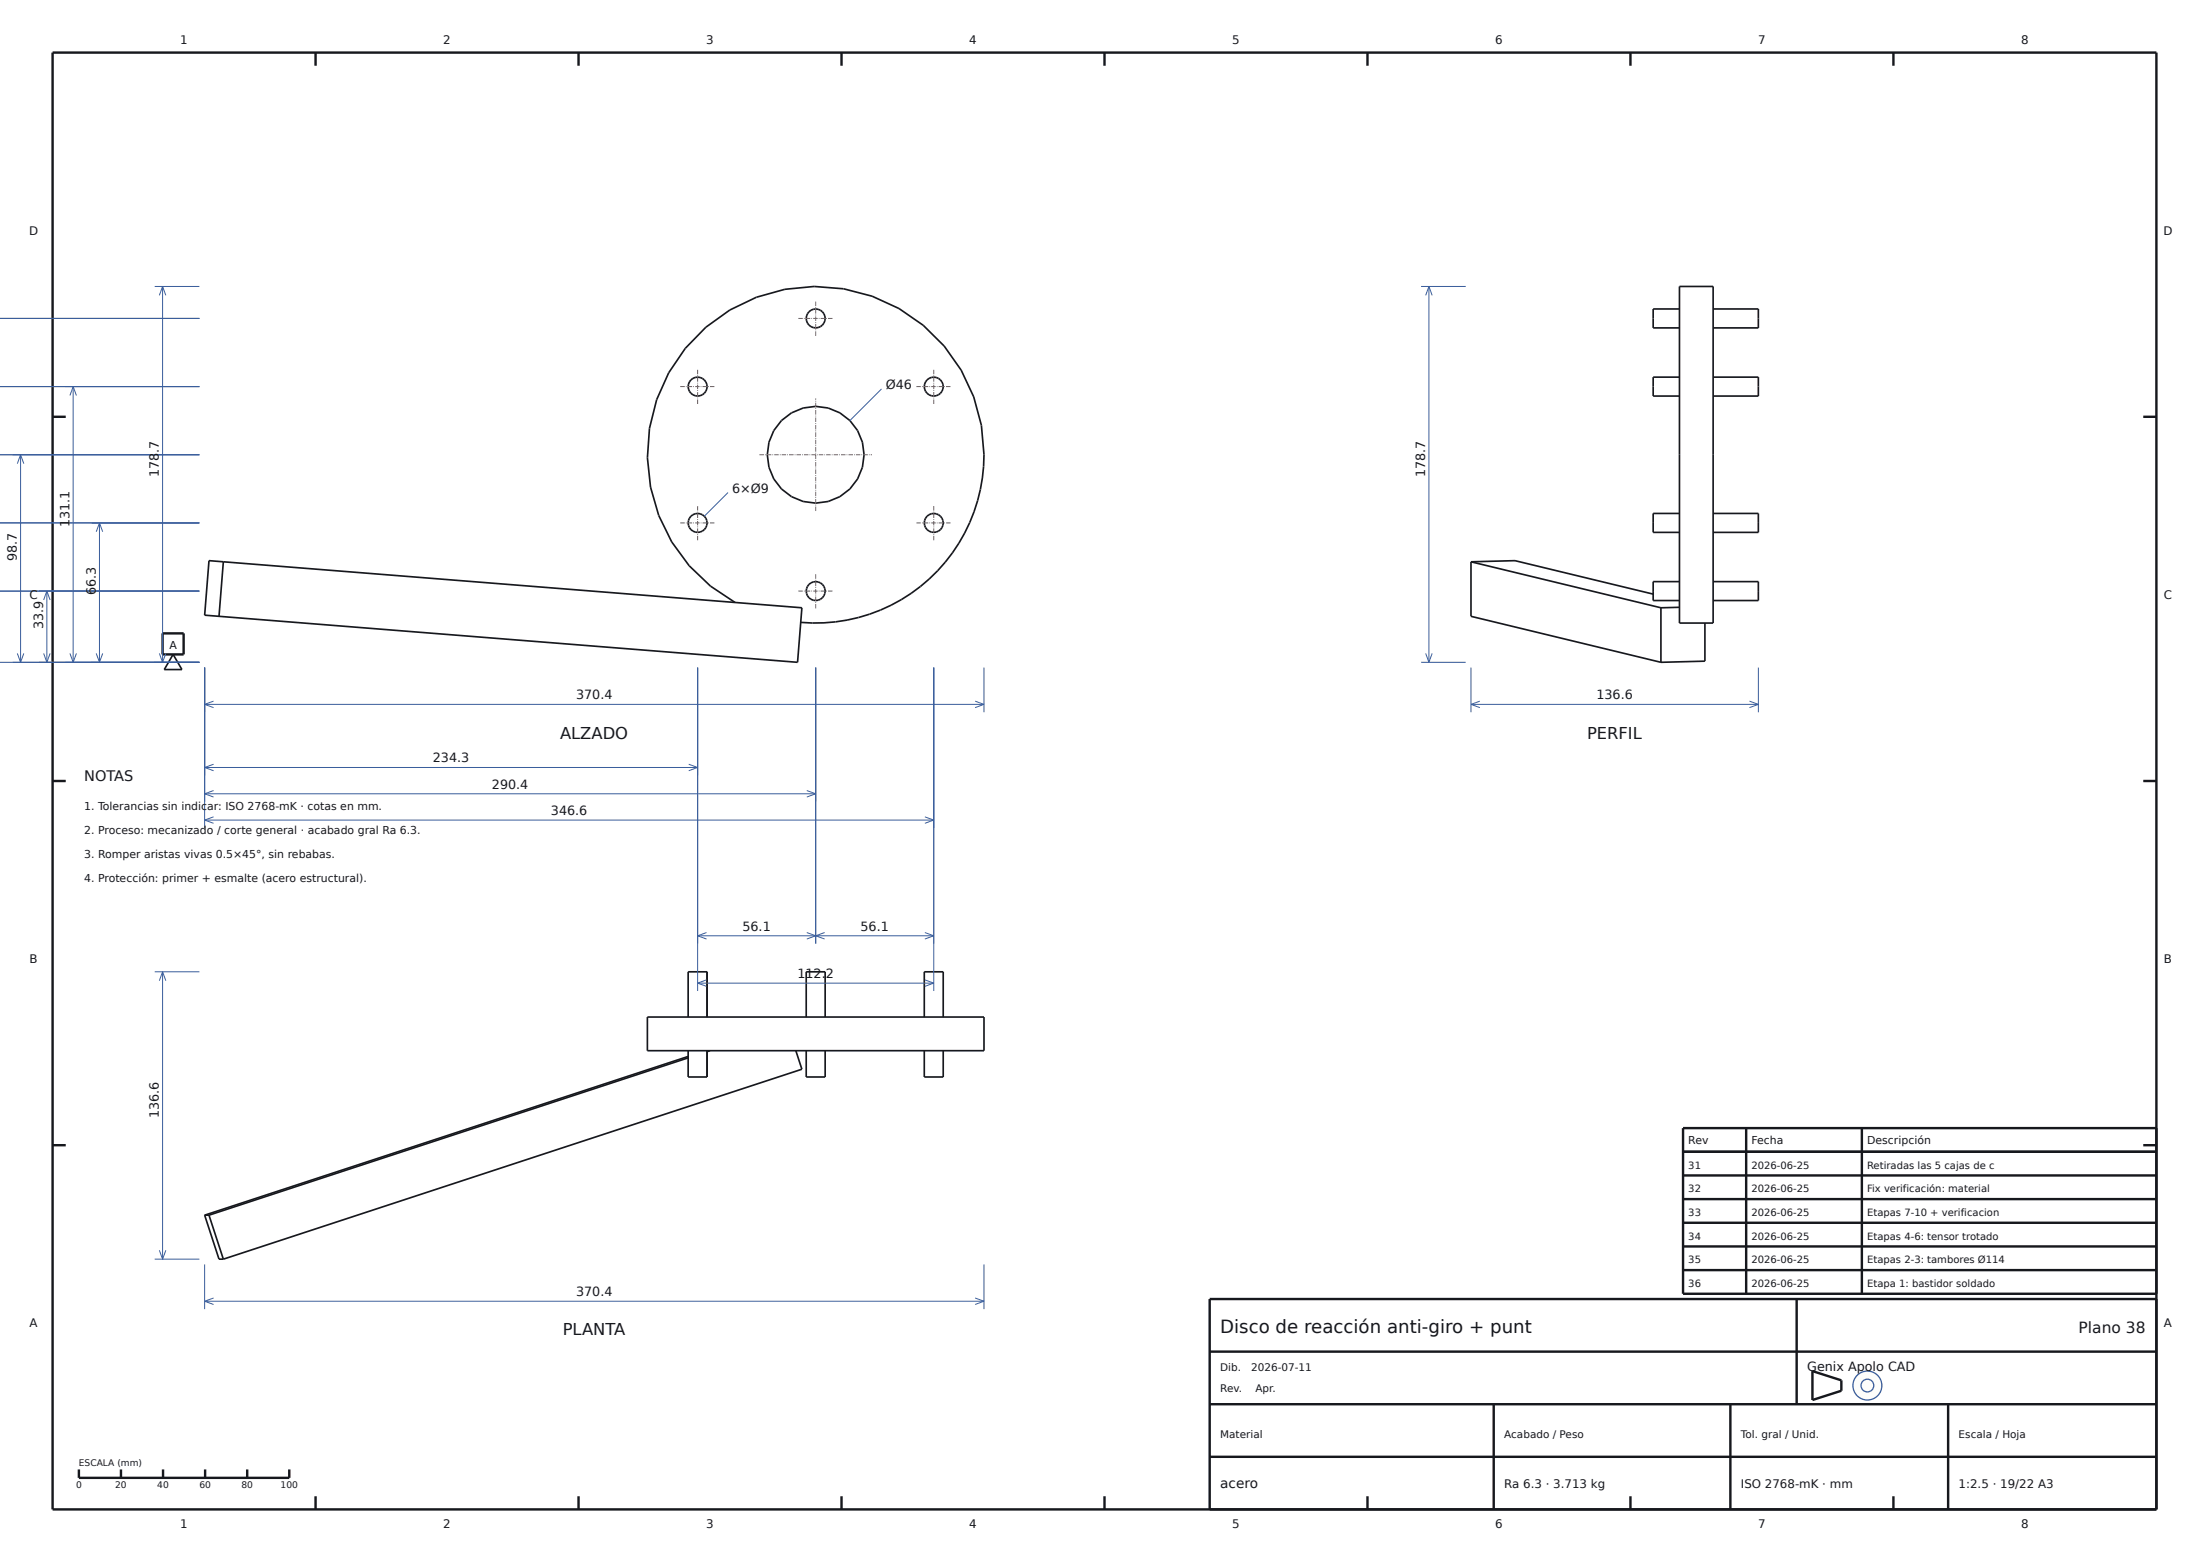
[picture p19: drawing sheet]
<svg xmlns="http://www.w3.org/2000/svg" width="420mm" height="297mm" viewBox="0 0 420 297" stroke-linecap="round" stroke-linejoin="round" font-family="sans-serif">
<defs><g id="words">
<text font-size="3.5" fill="#16181d" x="232" y="253.4">Disco de reacción anti-giro + punt</text>
<g font-size="3.1" fill="#16181d">
<text x="106.5" y="140.4">ALZADO</text>
<text x="301.7" y="140.4">PERFIL</text>
<text x="107" y="253.9">PLANTA</text>
</g>
<text font-size="2.9" fill="#16181d" x="395.2" y="253.4">Plano 38</text>
<text font-size="2.8" fill="#16181d" x="16" y="148.5">NOTAS</text>
<text font-size="2.6" fill="#16181d" x="232" y="283">acero</text>
<g font-size="2.4" fill="#16181d">
<text x="168.4" y="74">Ø46</text>
<text x="30.2" y="90.7" transform="rotate(-90 30.2 90.7)">178.7</text>
<text x="139.2" y="93.7">6×Ø9</text>
<text x="271" y="90.7" transform="rotate(-90 271 90.7)">178.7</text>
<text x="13.2" y="100.2" transform="rotate(-90 13.2 100.2)">131.1</text>
<text x="3.2" y="106.7" transform="rotate(-90 3.2 106.7)">98.7</text>
<text x="18.2" y="113.2" transform="rotate(-90 18.2 113.2)">66.3</text>
<text x="8.2" y="119.7" transform="rotate(-90 8.2 119.7)">33.9</text>
<text x="109.5" y="132.9">370.4</text>
<text x="303.5" y="132.9">136.6</text>
<text x="82.3" y="144.9">234.3</text>
<text x="93.5" y="149.9">290.4</text>
<text x="104.8" y="154.9">346.6</text>
<text x="141.2" y="176.9">56.1</text>
<text x="163.6" y="176.9">56.1</text>
<text x="151.6" y="185.9">112.2</text>
<text x="30.2" y="212.6" transform="rotate(-90 30.2 212.6)">136.6</text>
<text x="109.5" y="246.4">370.4</text>
<text x="343.6" y="260.6">Genix Apolo CAD</text>
</g>
<g font-size="2.2" fill="#16181d">
<text x="34.3" y="8.4">1</text>
<text x="84.3" y="8.4">2</text>
<text x="134.3" y="8.4">3</text>
<text x="184.3" y="8.4">4</text>
<text x="234.3" y="8.4">5</text>
<text x="284.3" y="8.4">6</text>
<text x="334.3" y="8.4">7</text>
<text x="384.3" y="8.4">8</text>
<text x="5.5" y="44.6">D</text>
<text x="411.3" y="44.6">D</text>
<text x="5.6" y="113.9">C</text>
<text x="411.4" y="113.9">C</text>
<text x="5.6" y="183.1">B</text>
<text x="411.4" y="183.1">B</text>
<text x="5.6" y="252.4">A</text>
<text x="411.4" y="252.4">A</text>
<text x="286" y="283">Ra 6.3 · 3.713 kg</text>
<text x="331" y="283">ISO 2768-mK · mm</text>
<text x="372.4" y="283">1:2.5 · 19/22 A3</text>
<text x="34.3" y="290.6">1</text>
<text x="84.3" y="290.6">2</text>
<text x="134.3" y="290.6">3</text>
<text x="184.3" y="290.6">4</text>
<text x="234.3" y="290.6">5</text>
<text x="284.3" y="290.6">6</text>
<text x="334.3" y="290.6">7</text>
<text x="384.3" y="290.6">8</text>
</g>
<g font-size="2.1" fill="#16181d">
<text x="32.2" y="123.3">A</text>
<text x="16" y="154">1. Tolerancias sin indicar: ISO 2768-mK · cotas en mm.</text>
<text x="16" y="158.5">2. Proceso: mecanizado / corte general · acabado gral Ra 6.3.</text>
<text x="16" y="163.1">3. Romper aristas vivas 0.5×45°, sin rebabas.</text>
<text x="16" y="167.7">4. Protección: primer + esmalte (acero estructural).</text>
<text x="321" y="217.6">Rev</text>
<text x="333" y="217.6">Fecha</text>
<text x="355" y="217.6">Descripción</text>
</g>
<g font-size="2" fill="#16181d">
<text x="232" y="260.6">Dib.</text>
<text x="237.9" y="260.6">2026-07-11</text>
<text x="232" y="264.6">Rev.</text>
<text x="238.7" y="264.6">Apr.</text>
<text x="232" y="273.4">Material</text>
<text x="286" y="273.4">Acabado / Peso</text>
<text x="331" y="273.4">Tol. gral / Unid.</text>
<text x="372.4" y="273.4">Escala / Hoja</text>
</g>
<g font-size="1.9" fill="#16181d">
<text x="321" y="222.2">31</text>
<text x="321" y="226.7">32</text>
<text x="333" y="222.2">2026-06-25</text>
<text x="333" y="226.7">2026-06-25</text>
<text x="355" y="222.2">Retiradas las 5 cajas de c</text>
<text x="355" y="226.7">Fix verificación: material</text>
<text x="321" y="231.2">33</text>
<text x="333" y="231.2">2026-06-25</text>
<text x="355" y="231.2">Etapas 7-10 + verificacion</text>
<text x="321" y="235.7">34</text>
<text x="333" y="235.7">2026-06-25</text>
<text x="355" y="235.7">Etapas 4-6: tensor trotado</text>
<text x="321" y="240.2">35</text>
<text x="321" y="244.7">36</text>
<text x="333" y="240.2">2026-06-25</text>
<text x="333" y="244.7">2026-06-25</text>
<text x="355" y="240.2">Etapas 2-3: tambores Ø114</text>
<text x="355" y="244.7">Etapa 1: bastidor soldado</text>
</g>
<g font-size="1.7" fill="#16181d">
<text x="15" y="278.8">ESCALA (mm)</text>
<text x="14.5" y="283">0</text>
<text x="21.9" y="283">20</text>
<text x="29.9" y="283">40</text>
<text x="37.9" y="283">60</text>
<text x="45.9" y="283">80</text>
<text x="53.4" y="283">100</text>
</g>
</g></defs>
<g fill="#fdfdfb" stroke="#3a5e9c" stroke-width=".25">
<circle cx="355" cy="263.5" r="2.75"/>
<circle cx="355.1" cy="263.5" r="1.21"/>
</g>
<g fill="none" stroke="#16181d" stroke-width=".46">
<path d="M10 10h400v277h-400zM60 10v2.5M110 10v2.5M160 10v2.5M210 10v2.5M260 10v2.5M310 10v2.5M360 10v2.5M10 79.3h2.5M407.5 79.3h2.5M30.9 120.4h4v4h-4zM10 148.5h2.5"/>
<path d="M407.5 148.5h2.5M10 217.8h2.5M320 219h90M332 214.5v31.5M354 214.5v31.5M407.5 217.8h2.5M410 214.5h-90v31.5h90M320 223.5h90M320 228h90M320 232.5h90M320 237h90M230 257h180"/>
<path d="M320 241.5h90M341.6 247v20M410 247h-180v40M15 279.4v1.6h40v-1.6M23 279.4v1.6M31 279.4v1.6M39 279.4v1.6M47 279.4v1.6M230 277h180M230 267h180M284 267v20M329 267v20"/>
<path d="M344.6 260.7l5.5 1.8v1.9l-5.5 1.8zM370.4 267v20M60 284.5v2.5M110 284.5v2.5M160 284.5v2.5M210 284.5v2.5M260 284.5v2.5M310 284.5v2.5M360 284.5v2.5"/>
</g>
<g fill="none" stroke="#16181d" stroke-width=".32">
<path d="M319.3 54.5h6.4v64h-6.4zM319.3 58.7h-5v3.6h5M325.7 58.7h8.6v3.6h-8.6M319.3 71.7h-5v3.6h5M325.7 71.7h8.6v3.6h-8.6M319.3 97.6h-5v3.6h5M325.7 97.6h8.6v3.6h-8.6M42.5 106.8l-2.8-.2-.8 10.4 2.7 .2M42.5 106.8l110 8.8-.9 10.3-110-8.7M42.5 106.8l-.9 10.4M139.8 114.6a32 32 0 0 1-4.9-52.9 32 32 0 0 1 50.8 15.4 32 32 0 0 1-33.5 41.2M279.7 106.8l8.3-.2 26.3 6.4"/>
<path d="M279.7 106.8l36.1 8.8M279.7 106.8v10.4l36.1 8.7M315.8 115.6v10.3M319.3 115.5l-3.5 .1M319.3 110.6h-5v3.6h5M324.2 118.5v7.2l-8.4 .2M325.7 110.6h8.6v3.6h-8.6M32.9 124.4l1.7 2.9h-3.4zM123.1 193.4h64v6.4h-64zM130.8 193.4v-8.6h3.6v8.6M130.8 199.8v5h3.6v-5M135 199.8l-.6 .2"/>
<path d="M151.3 199.8l1.2 3.5-110 36.1M153.3 193.4v-8.6h3.6v8.6M153.3 199.8v5h3.6v-5M175.7 193.4v-8.6h3.6v8.6M175.7 199.8v5h3.6v-5M130.8 201.1l-91.1 30M130.8 200.9l-91.9 30.2M38.9 231.1h.8M38.9 231.1l2.7 8.3h.9M39.7 231.1l2.8 8.3"/>
<circle cx="132.6" cy="73.5" r="1.8"/>
<circle cx="155.1" cy="60.5" r="1.8"/>
<circle cx="177.5" cy="73.5" r="1.8"/>
<circle cx="132.6" cy="99.4" r="1.8"/>
<circle cx="155.1" cy="86.5" r="9.2"/>
<circle cx="177.5" cy="99.4" r="1.8"/>
<circle cx="155.1" cy="112.4" r="1.8"/>
</g>
<g fill="none" stroke="#3a5e9c" stroke-width=".19">
<path d="M29.4 54.5h8.5M30.9 54.5v71.4M30.9 54.5l.6 1.7M30.9 54.5l-.6 1.7M270.2 54.5h8.5M271.7 54.5v71.4M271.7 54.5l.6 1.7M271.7 54.5l-.6 1.7M0 73.5h37.9M0 60.5h37.9M13.9 73.5v52.4M13.9 73.5l.6 1.7"/>
<path d="M13.9 73.5l-.6 1.7M167.6 74l-6 6M0 99.4h37.9M0 86.5h37.9M3.9 86.5v39.4M3.9 86.5l.6 1.7M3.9 86.5l-.6 1.7M18.9 99.4v26.5M18.9 99.4l.6 1.7M18.9 99.4l-.6 1.7M138.4 93.7l-4.5 4.5M0 112.4h37.9"/>
<path d="M8.9 112.4l.6 1.7M8.9 112.4v13.5M8.9 112.4l-.6 1.7M0 125.9h37.9M3.3 124.2l.6 1.7M4.5 124.2l-.6 1.7M8.3 124.2l.6 1.7M9.5 124.2l-.6 1.7M13.3 124.2l.6 1.7M14.5 124.2l-.6 1.7M18.3 124.2l.6 1.7M19.5 124.2l-.6 1.7"/>
<path d="M30.3 124.2l.6 1.7M31.5 124.2l-.6 1.7M38.9 126.9v30.5M38.9 133.9h148.2M38.9 133.9l1.7 .6M40.6 133.3l-1.7 .6M132.6 126.9v61.5M155.1 126.9v52.5M177.5 126.9v61.5M185.4 133.3l1.7 .6M187.1 126.9v8.5M187.1 133.9l-1.7 .6"/>
<path d="M270.2 125.9h8.5M271.1 124.2l.6 1.7M272.3 124.2l-.6 1.7M279.7 133.9h54.6M279.7 126.9v8.5M279.7 133.9l1.7 .6M281.4 133.3l-1.7 .6M332.6 133.3l1.7 .6M334.3 126.9v8.5M334.3 133.9l-1.7 .6M38.9 145.9h93.7M38.9 145.9l1.7 .6"/>
<path d="M38.9 150.9h116.2M38.9 150.9l1.7 .6M38.9 155.9h138.6M38.9 155.9l1.7 .6M40.6 145.3l-1.7 .6M40.6 150.3l-1.7 .6M40.6 155.3l-1.7 .6M130.9 145.3l1.7 .6M132.6 145.9l-1.7 .6M153.4 150.3l1.7 .6M155.1 150.9l-1.7 .6M175.8 155.3l1.7 .6"/>
<path d="M177.5 155.9l-1.7 .6M132.6 177.9h44.9M132.6 177.9l1.7 .6M134.3 177.3l-1.7 .6M153.4 177.3l3.4 1.2M156.8 177.3l-3.4 1.2M175.8 177.3l1.7 .6M177.5 177.9l-1.7 .6M29.4 184.8h8.5M30.9 184.8v54.6M30.9 184.8l.6 1.7M30.9 184.8l-.6 1.7"/>
<path d="M132.6 186.9h44.9M132.6 186.9l1.7 .6M134.3 186.3l-1.7 .6M175.8 186.3l1.7 .6M177.5 186.9l-1.7 .6M29.4 239.4h8.5M30.3 237.7l.6 1.7M31.5 237.7l-.6 1.7M38.9 240.4v8.5M38.9 247.4h148.2M38.9 247.4l1.7 .6M40.6 246.8l-1.7 .6"/>
<path d="M185.4 246.8l1.7 .6M187.1 240.4v8.5M187.1 247.4l-1.7 .6"/>
</g>
<g fill="none" stroke="#b0413e" stroke-width=".19" stroke-dasharray=".8 .2 .1 .2" stroke-linecap="butt">
<path d="M129.3 73.5h6.6M132.6 76.8v-6.6M151.8 60.5h6.6M155.1 63.8v-6.6M174.2 73.5h6.6M177.5 76.8v-6.6M129.3 99.4h6.6M144.4 86.5h21.4M155.1 97.2v-21.4M174.2 99.4h6.6M132.6 102.7v-6.6M151.8 112.4h6.6"/>
<path d="M155.1 115.7v-6.6M177.5 102.7v-6.6"/>
</g>
<use href="#words"/>
</svg>
